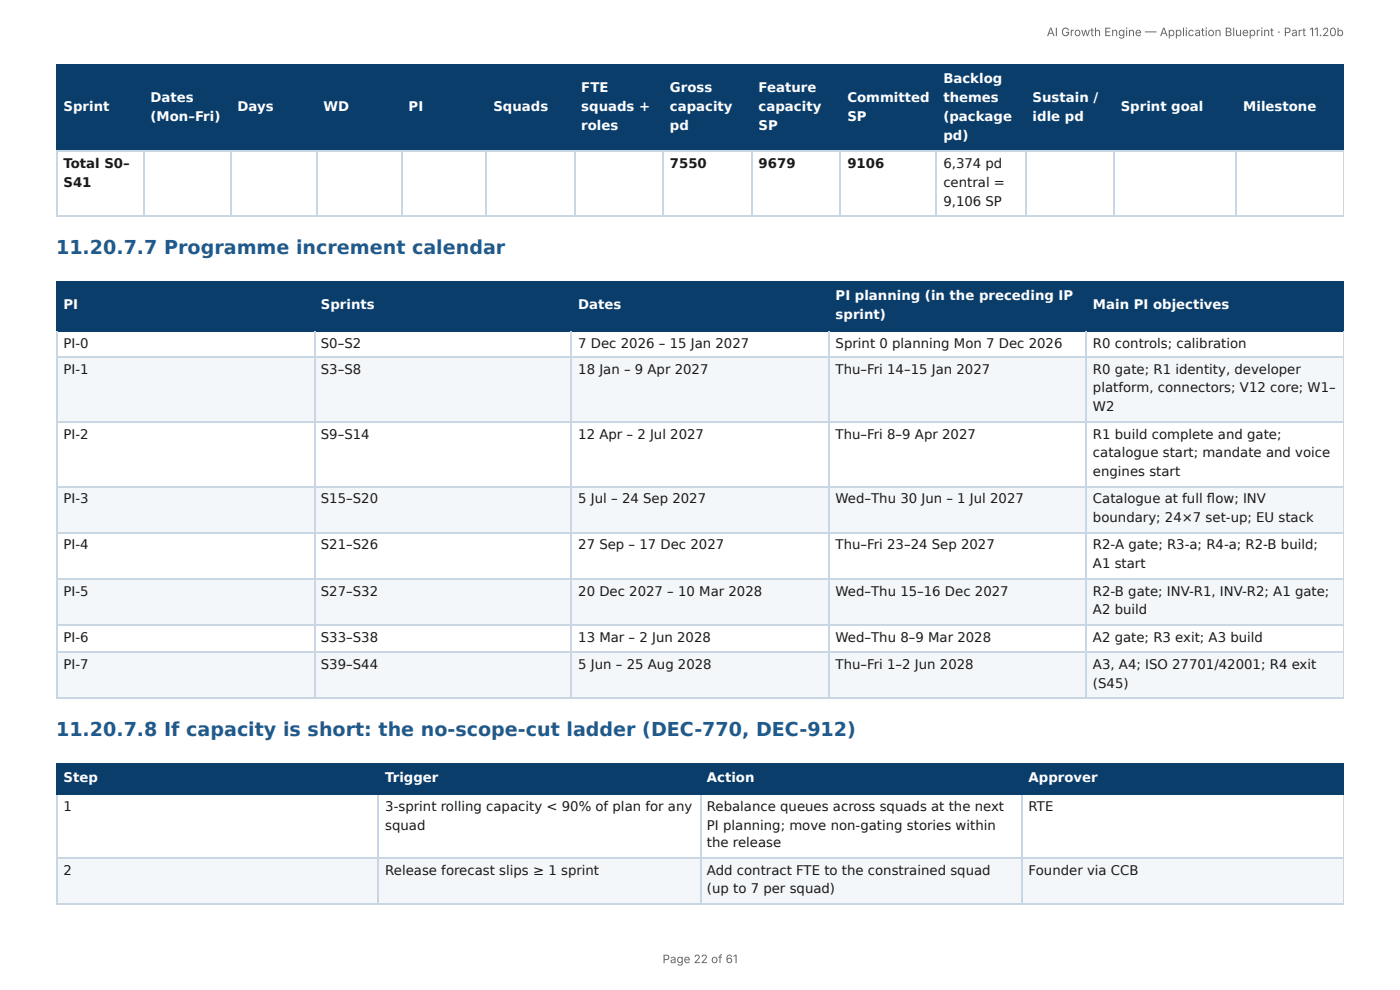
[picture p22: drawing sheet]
<svg xmlns="http://www.w3.org/2000/svg" width="297mm" height="210mm" viewBox="0 0 297 210" stroke-linecap="round" stroke-linejoin="round" font-family="sans-serif">
<defs><g id="words">
<g font-size="4.1" fill="#1f5a8c">
<text x="11.9" y="54">11.20.7.7 Programme increment calendar</text>
<text x="11.9" y="156.4">11.20.7.8 If capacity is short: the no-scope-cut ladder (DEC-770, DEC-912)</text>
</g>
<g font-size="2.8" fill="#fff">
<text x="200.4" y="17.7">Backlog</text>
<text x="13.5" y="23.5">Sprint</text>
<text x="32" y="21.7">Dates</text>
<text x="50.4" y="23.5">Days</text>
<text x="68.7" y="23.5">WD</text>
<text x="86.8" y="23.5">PI</text>
<text x="104.8" y="23.5">Squads</text>
<text x="123.5" y="19.6">FTE</text>
<text x="123.5" y="23.5">squads +</text>
<text x="142.3" y="19.6">Gross</text>
<text x="142.3" y="23.5">capacity</text>
<text x="161.1" y="19.6">Feature</text>
<text x="161.1" y="23.5">capacity</text>
<text x="180" y="21.7">Committed</text>
<text x="200.4" y="21.7">themes</text>
<text x="219.3" y="21.7">Sustain /</text>
<text x="238" y="23.5">Sprint goal</text>
<text x="264.1" y="23.5">Milestone</text>
<text x="32" y="25.7">(Mon–Fri)</text>
<text x="123.5" y="27.5">roles</text>
<text x="142.3" y="27.5">pd</text>
<text x="161.1" y="27.5">SP</text>
<text x="180" y="25.7">SP</text>
<text x="200.4" y="25.7">(package</text>
<text x="200.4" y="29.6">pd)</text>
<text x="219.3" y="25.7">idle pd</text>
<text x="13.5" y="65.6">PI</text>
<text x="68.2" y="65.6">Sprints</text>
<text x="122.8" y="65.6">Dates</text>
<text x="177.5" y="63.8">PI planning (in the preceding IP</text>
<text x="232.1" y="65.6">Main PI objectives</text>
<text x="177.5" y="67.7">sprint)</text>
<text x="13.5" y="166.2">Step</text>
<text x="81.8" y="166.2">Trigger</text>
<text x="150.2" y="166.2">Action</text>
<text x="218.5" y="166.2">Approver</text>
</g>
<g font-size="2.8" fill="#1a1a1a">
<text x="13.5" y="35.7">Total S0–</text>
<text x="142.3" y="35.7">7550</text>
<text x="161.1" y="35.7">9679</text>
<text x="180" y="35.7">9106</text>
<text x="200.4" y="35.7">6,374 pd</text>
<text x="13.5" y="39.7">S41</text>
<text x="200.4" y="39.7">central =</text>
<text x="200.4" y="43.7">9,106 SP</text>
<text x="13.5" y="73.8">PI-0</text>
<text x="68.2" y="73.8">S0–S2</text>
<text x="122.8" y="73.8">7 Dec 2026 – 15 Jan 2027</text>
<text x="177.5" y="73.8">Sprint 0 planning Mon 7 Dec 2026</text>
<text x="232.1" y="73.8">R0 controls; calibration</text>
<text x="13.5" y="79.4">PI-1</text>
<text x="68.2" y="79.4">S3–S8</text>
<text x="122.8" y="79.4">18 Jan – 9 Apr 2027</text>
<text x="177.5" y="79.4">Thu–Fri 14–15 Jan 2027</text>
<text x="232.1" y="79.4">R0 gate; R1 identity, developer</text>
<text x="232.1" y="83.3">platform, connectors; V12 core; W1–</text>
<text x="232.1" y="87.3">W2</text>
<text x="13.5" y="93.1">PI-2</text>
<text x="68.2" y="93.1">S9–S14</text>
<text x="122.8" y="93.1">12 Apr – 2 Jul 2027</text>
<text x="177.5" y="93.1">Thu–Fri 8–9 Apr 2027</text>
<text x="232.1" y="93.1">R1 build complete and gate;</text>
<text x="232.1" y="97.1">catalogue start; mandate and voice</text>
<text x="232.1" y="101.1">engines start</text>
<text x="13.5" y="106.9">PI-3</text>
<text x="68.2" y="106.9">S15–S20</text>
<text x="122.8" y="106.9">5 Jul – 24 Sep 2027</text>
<text x="177.5" y="106.9">Wed–Thu 30 Jun – 1 Jul 2027</text>
<text x="232.1" y="106.9">Catalogue at full fl ow; INV</text>
<text x="232.1" y="110.9">boundary; 24×7 set-up; EU stack</text>
<text x="13.5" y="116.7">PI-4</text>
<text x="68.2" y="116.7">S21–S26</text>
<text x="122.8" y="116.7">27 Sep – 17 Dec 2027</text>
<text x="177.5" y="116.7">Thu–Fri 23–24 Sep 2027</text>
<text x="232.1" y="116.7">R2-A gate; R3-a; R4-a; R2-B build;</text>
<text x="232.1" y="120.7">A1 start</text>
<text x="13.5" y="126.5">PI-5</text>
<text x="68.2" y="126.5">S27–S32</text>
<text x="122.8" y="126.5">20 Dec 2027 – 10 Mar 2028</text>
<text x="177.5" y="126.5">Wed–Thu 15–16 Dec 2027</text>
<text x="232.1" y="126.5">R2-B gate; INV-R1, INV-R2; A1 gate;</text>
<text x="232.1" y="130.4">A2 build</text>
<text x="13.5" y="136.3">PI-6</text>
<text x="68.2" y="136.3">S33–S38</text>
<text x="122.8" y="136.3">13 Mar – 2 Jun 2028</text>
<text x="177.5" y="136.3">Wed–Thu 8–9 Mar 2028</text>
<text x="232.1" y="136.3">A2 gate; R3 exit; A3 build</text>
<text x="13.5" y="142.1">PI-7</text>
<text x="68.2" y="142.1">S39–S44</text>
<text x="122.8" y="142.1">5 Jun – 25 Aug 2028</text>
<text x="177.5" y="142.1">Thu–Fri 1–2 Jun 2028</text>
<text x="232.1" y="142.1">A3, A4; ISO 27701/42001; R4 exit</text>
<text x="232.1" y="146.1">(S45)</text>
<text x="13.5" y="172.2">1</text>
<text x="81.8" y="172.2">3-sprint rolling capacity &lt; 90% of plan for any</text>
<text x="150.2" y="172.2">Rebalance queues across squads at the next</text>
<text x="218.5" y="172.2">RTE</text>
<text x="81.8" y="176.2">squad</text>
<text x="150.2" y="176.2">PI planning; move non-gating stories within</text>
<text x="150.2" y="179.9">the release</text>
<text x="13.5" y="185.7">2</text>
<text x="81.8" y="185.7">Release forecast slips ≥ 1 sprint</text>
<text x="150.2" y="185.7">Add contract FTE to the constrained squad</text>
<text x="218.5" y="185.7">Founder via CCB</text>
<text x="150.2" y="189.7">(up to 7 per squad)</text>
</g>
<g font-size="2.5" fill="#666">
<text x="222.3" y="7.7">AI Growth Engine — Application Blueprint · Part 11.20b</text>
<text x="140.7" y="204.5">Page 22 of 61</text>
</g>
</g></defs>
<g fill="#0b3d6b">
<path d="M12.2 14h18.2v18h-18.2z"/>
<path d="M30.4 14h18.5v18h-18.5z"/>
<path d="M48.9 14h18.3v18h-18.3z"/>
<path d="M67.2 14h18.3v18h-18.3z"/>
<path d="M85.5 14h18v18h-18z"/>
<path d="M103.5 14h18.5v18h-18.5z"/>
<path d="M122 14h18.8v18h-18.8z"/>
<path d="M140.8 14h19v18h-19z"/>
<path d="M159.8 14h18.8v18h-18.8z"/>
<path d="M178.6 14h20.4v18h-20.4z"/>
<path d="M199 14h18.8v18h-18.8z"/>
<path d="M217.8 14h18.7v18h-18.7z"/>
<path d="M236.5 14h26.2v18h-26.2z"/>
<path d="M262.7 14h22.7v18h-22.7z"/>
</g>
<g fill="none" stroke="#0b3d6b" stroke-width=".26">
<path d="M11.9 13.9h273.5M12 13.8v18.5M30.6 13.8v18.5M49.1 13.8v18.5M67.3 13.8v18.5M85.3 13.8v18.5M103.3 13.8v18.5M122.1 13.8v18.5M140.9 13.8v18.5M159.7 13.8v18.5M178.5 13.8v18.5M198.8 13.8v18.5"/>
<path d="M217.9 13.8v18.5M236.7 13.8v18.5M262.6 13.8v18.5M11.9 32.1h273.5"/>
</g>
<path d="M285.3 13.8v18.5" fill="none" stroke="#0b3d6b" stroke-width=".21"/>
<g fill="none" stroke="#c9d6e3" stroke-width=".26">
<path d="M11.9 32.1h273.5M12 32.3v13.7M30.6 32.3v13.7M49.1 32.3v13.7M67.3 32.3v13.7M85.3 32.3v13.7M103.3 32.3v13.7M122.1 32.3v13.7M140.9 32.3v13.7M159.7 32.3v13.7M178.5 32.3v13.7M198.8 32.3v13.7"/>
<path d="M217.9 32.3v13.7M236.7 32.3v13.7M262.6 32.3v13.7M11.9 45.9h273.5"/>
</g>
<path d="M285.3 32.3v13.7" fill="none" stroke="#c9d6e3" stroke-width=".21"/>
<g fill="#0b3d6b">
<path d="M12.2 59.8h54.5v10.3h-54.5z"/>
<path d="M66.7 59.8h54.7v10.3h-54.7z"/>
<path d="M121.4 59.8h54.5v10.3h-54.5z"/>
<path d="M175.9 59.8h54.8v10.3h-54.8z"/>
<path d="M230.7 59.8h54.7v10.3h-54.7z"/>
</g>
<g fill="#f4f7fa">
<path d="M12.2 75.9h54.5v13.8h-54.5z"/>
<path d="M66.7 75.9h54.7v13.8h-54.7z"/>
<path d="M121.4 75.9h54.5v13.8h-54.5z"/>
<path d="M175.9 75.9h54.8v13.8h-54.8z"/>
<path d="M230.7 75.9h54.7v13.8h-54.7z"/>
<path d="M12.2 103.5h54.5v9.5h-54.5z"/>
<path d="M66.7 103.5h54.7v9.5h-54.7z"/>
<path d="M121.4 103.5h54.5v9.5h-54.5z"/>
<path d="M175.9 103.5h54.8v9.5h-54.8z"/>
<path d="M230.7 103.5h54.7v9.5h-54.7z"/>
<path d="M12.2 122.8h54.5v9.8h-54.5z"/>
<path d="M66.7 122.8h54.7v9.8h-54.7z"/>
<path d="M121.4 122.8h54.5v9.8h-54.5z"/>
<path d="M175.9 122.8h54.8v9.8h-54.8z"/>
<path d="M230.7 122.8h54.7v9.8h-54.7z"/>
<path d="M12.2 138.4h54.5v9.8h-54.5z"/>
<path d="M66.7 138.4h54.7v9.8h-54.7z"/>
<path d="M121.4 138.4h54.5v9.8h-54.5z"/>
<path d="M175.9 138.4h54.8v9.8h-54.8z"/>
<path d="M230.7 138.4h54.7v9.8h-54.7z"/>
</g>
<path d="M11.9 59.9h273.5M12 59.8v10.6M66.8 59.8v10.6M121.3 59.8v10.6M176.1 59.8v10.6M230.6 59.8v10.6M11.9 70.2h273.5" fill="none" stroke="#0b3d6b" stroke-width=".26"/>
<path d="M285.3 59.8v10.6" fill="none" stroke="#0b3d6b" stroke-width=".21"/>
<g fill="none" stroke="#c9d6e3" stroke-width=".26">
<path d="M11.9 75.8h273.5M12 70.4v78M66.8 70.4v78M121.3 70.4v78M176.1 70.4v78M230.6 70.4v78M11.9 89.6h273.5M11.9 103.3h273.5M11.9 113.1h273.5M11.9 122.9h273.5M11.9 132.7h273.5M11.9 138.5h273.5"/>
<path d="M11.9 148.3h273.5"/>
</g>
<path d="M285.3 70.4v78" fill="none" stroke="#c9d6e3" stroke-width=".21"/>
<g fill="#0b3d6b">
<path d="M12.2 162.2h68.2v6.3h-68.2z"/>
<path d="M80.4 162.2h68.3v6.3h-68.3z"/>
<path d="M148.7 162.2h68.3v6.3h-68.3z"/>
<path d="M217 162.2h68.4v6.3h-68.4z"/>
</g>
<g fill="#f4f7fa">
<path d="M12.2 182.3h68.2v9.8h-68.2z"/>
<path d="M80.4 182.3h68.3v9.8h-68.3z"/>
<path d="M148.7 182.3h68.3v9.8h-68.3z"/>
<path d="M217 182.3h68.4v9.8h-68.4z"/>
</g>
<path d="M11.9 162.3h273.5M11.9 168.7h273.5M12 162.2v6.6M80.3 162.2v6.6M148.8 162.2v6.6M217.1 162.2v6.6" fill="none" stroke="#0b3d6b" stroke-width=".26"/>
<path d="M285.3 162.2v6.6" fill="none" stroke="#0b3d6b" stroke-width=".21"/>
<path d="M12 168.8v23.3M80.3 168.8v23.3M148.8 168.8v23.3M217.1 168.8v23.3M11.9 182.2h273.5M11.9 192h273.5" fill="none" stroke="#c9d6e3" stroke-width=".26"/>
<path d="M285.3 168.8v23.3" fill="none" stroke="#c9d6e3" stroke-width=".21"/>
<use href="#words"/>
</svg>
